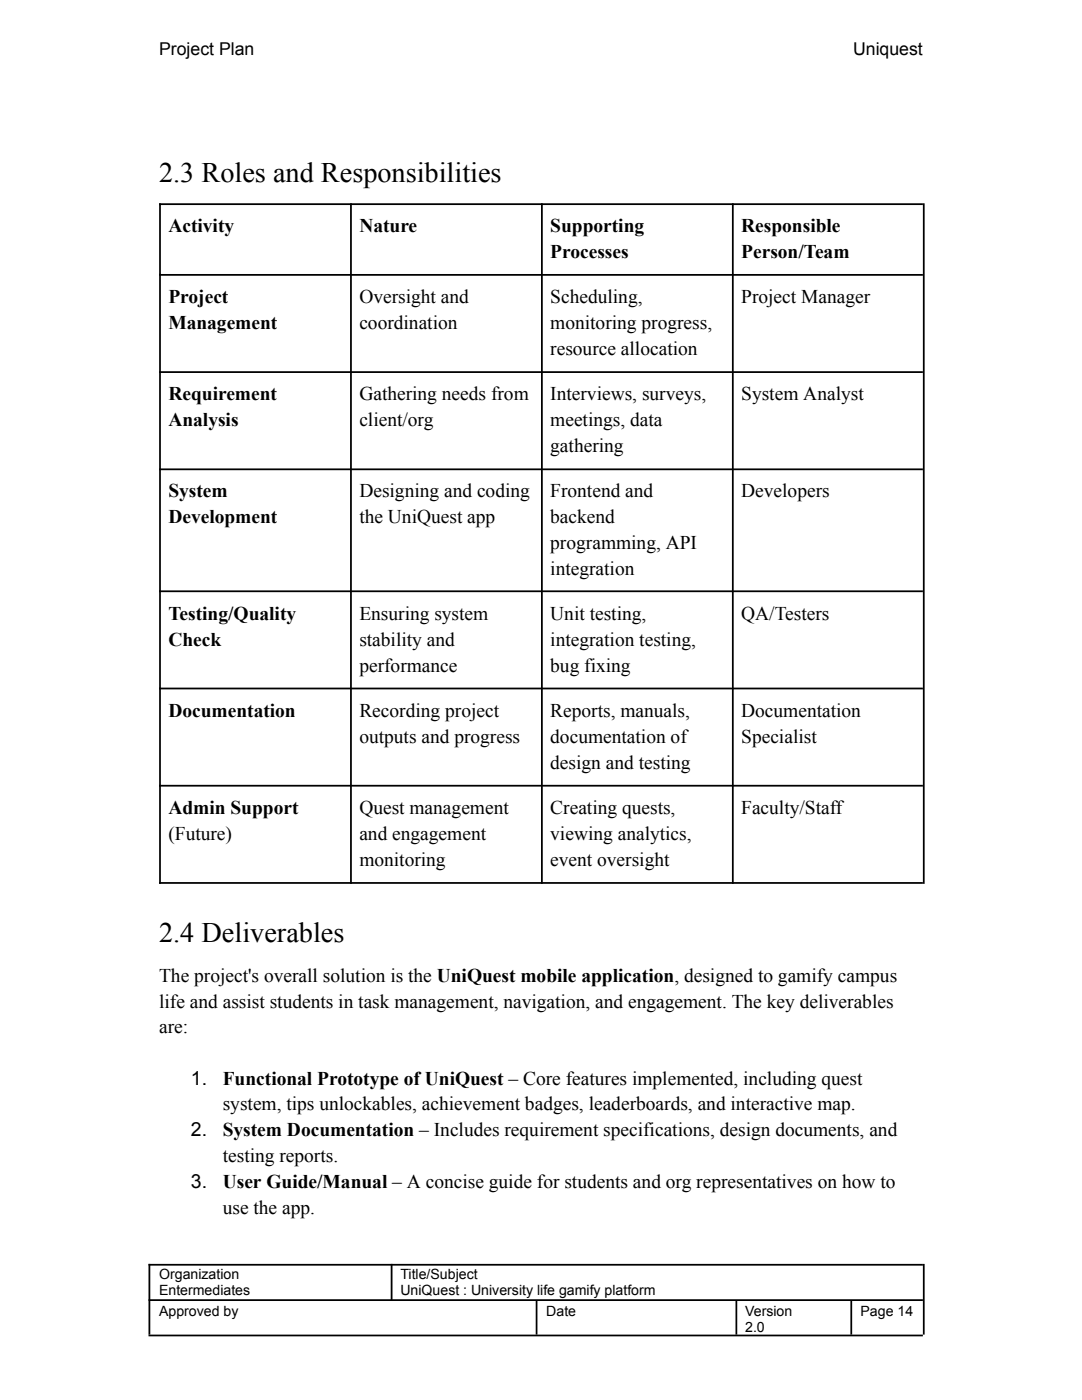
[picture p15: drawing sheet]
<svg xmlns="http://www.w3.org/2000/svg" width="216mm" height="279mm" viewBox="0 0 216 279" stroke-linecap="round" stroke-linejoin="round" font-family="sans-serif">
<defs><g id="words">
<g font-size="5.6">
<text x="31.7" y="36.3">2.3 Roles and Responsibilities</text>
<text x="31.7" y="188">2.4 Deliverables</text>
</g>
<g font-size="3.9">
<text x="33.6" y="46.3">Activity</text>
<text x="71.7" y="46.3">Nature</text>
<text x="109.8" y="46.3">Supporting</text>
<text x="147.9" y="46.3">Responsible</text>
<text x="109.8" y="51.4">Processes</text>
<text x="147.9" y="51.4">Person/Team</text>
<text x="33.6" y="60.6">Project</text>
<text x="33.6" y="65.7">Management</text>
<text x="71.7" y="60.6">Oversight and</text>
<text x="71.7" y="65.7">coordination</text>
<text x="109.8" y="60.6">Scheduling,</text>
<text x="109.8" y="65.7">monitoring progress,</text>
<text x="147.9" y="60.6">Project Manager</text>
<text x="109.8" y="70.8">resource allocation</text>
<text x="33.6" y="79.9">Requirement</text>
<text x="71.7" y="79.9">Gathering needs from</text>
<text x="109.8" y="79.9">Interviews, surveys,</text>
<text x="147.9" y="79.9">System Analyst</text>
<text x="33.6" y="85">Analysis</text>
<text x="71.7" y="85">client/org</text>
<text x="109.8" y="85">meetings, data</text>
<text x="109.8" y="90.2">gathering</text>
<text x="33.6" y="99.3">System</text>
<text x="71.7" y="99.3">Designing and coding</text>
<text x="109.8" y="99.3">Frontend and</text>
<text x="147.9" y="99.3">Developers</text>
<text x="33.6" y="104.4">Development</text>
<text x="71.7" y="104.4">the UniQuest app</text>
<text x="109.8" y="104.4">backend</text>
<text x="109.8" y="109.5">programming, API</text>
<text x="109.8" y="114.7">integration</text>
<text x="33.6" y="123.8">Testing/Quality</text>
<text x="71.7" y="123.8">Ensuring system</text>
<text x="109.8" y="123.8">Unit testing,</text>
<text x="147.9" y="123.8">QA/Testers</text>
<text x="33.6" y="128.9">Check</text>
<text x="71.7" y="128.9">stability and</text>
<text x="109.8" y="128.9">integration testing,</text>
<text x="71.7" y="134">performance</text>
<text x="109.8" y="134">bug fixing</text>
<text x="33.6" y="143.1">Documentation</text>
<text x="71.7" y="143.1">Recording project</text>
<text x="109.8" y="143.1">Reports, manuals,</text>
<text x="147.9" y="143.1">Documentation</text>
<text x="71.7" y="148.3">outputs and progress</text>
<text x="109.8" y="148.3">documentation of</text>
<text x="147.9" y="148.3">Specialist</text>
<text x="109.8" y="153.4">design and testing</text>
<text x="33.6" y="162.5">Admin Support</text>
<text x="33.6" y="167.6">(Future)</text>
<text x="71.7" y="162.5">Quest management</text>
<text x="71.7" y="167.6">and engagement</text>
<text x="109.8" y="162.5">Creating quests,</text>
<text x="109.8" y="167.6">viewing analytics,</text>
<text x="147.9" y="162.5">Faculty/Staff</text>
<text x="71.7" y="172.8">monitoring</text>
<text x="109.8" y="172.8">event oversight</text>
<text x="31.7" y="195.9">The project's overall solution is the UniQuest mobile application, designed to gamify campus</text>
<text x="31.7" y="201.1">life and assist students in task management, navigation, and engagement. The key deliverables</text>
<text x="31.7" y="206.2">are:</text>
<text x="38.1" y="216.5">1.</text>
<text x="44.4" y="216.5">Functional Prototype of UniQuest – Core features implemented, including quest</text>
<text x="44.4" y="221.6">system, tips unlockables, achievement badges, leaderboards, and interactive map.</text>
<text x="38.1" y="226.8">2.</text>
<text x="44.4" y="226.8">System Documentation – Includes requirement specifications, design documents, and</text>
<text x="44.4" y="231.9">testing reports.</text>
<text x="38.1" y="237.1">3.</text>
<text x="44.4" y="237.1">User Guide/Manual – A concise guide for students and org representatives on how to</text>
<text x="44.4" y="242.2">use the app.</text>
</g>
<g font-size="3.5">
<text x="31.7" y="10.9">Project Plan</text>
<text x="170.2" y="10.9">Uniquest</text>
</g>
<g font-size="2.8">
<text x="31.7" y="255.3">Organization</text>
<text x="79.9" y="255.3">Title/Subject</text>
<text x="31.7" y="258.5">Entermediates</text>
<text x="31.7" y="262.5">Approved by</text>
<text x="79.9" y="258.5">UniQuest : University life gamify platform</text>
<text x="109" y="262.5">Date</text>
<text x="148.7" y="262.5">Version</text>
<text x="171.7" y="262.5">Page 14</text>
<text x="148.7" y="265.8">2.0</text>
</g>
</g></defs>
<g fill="none" stroke="#000" stroke-width=".35">
<path d="M31.7 40.7h152.4M31.7 54.9h152.4M31.9 40.6v135.8M70 40.6v135.8M108.1 40.6v135.8M146.2 40.6v135.8M184.3 40.6v135.8M31.7 74.3h152.4M31.7 93.7h152.4M31.7 118h152.4M31.7 137.4h152.4M31.7 156.8h152.4"/>
<path d="M31.7 176.2h152.4M29.6 252.4h154.5M29.6 259.5h154.5M29.8 252.2v14.1M78.1 252.2v7.4M107.1 259.6v6.7M146.9 259.6v6.7M169.9 259.6v6.7M184.3 252.2v14.1M29.6 266.5h154.5"/>
</g>
<use href="#words"/>
</svg>
